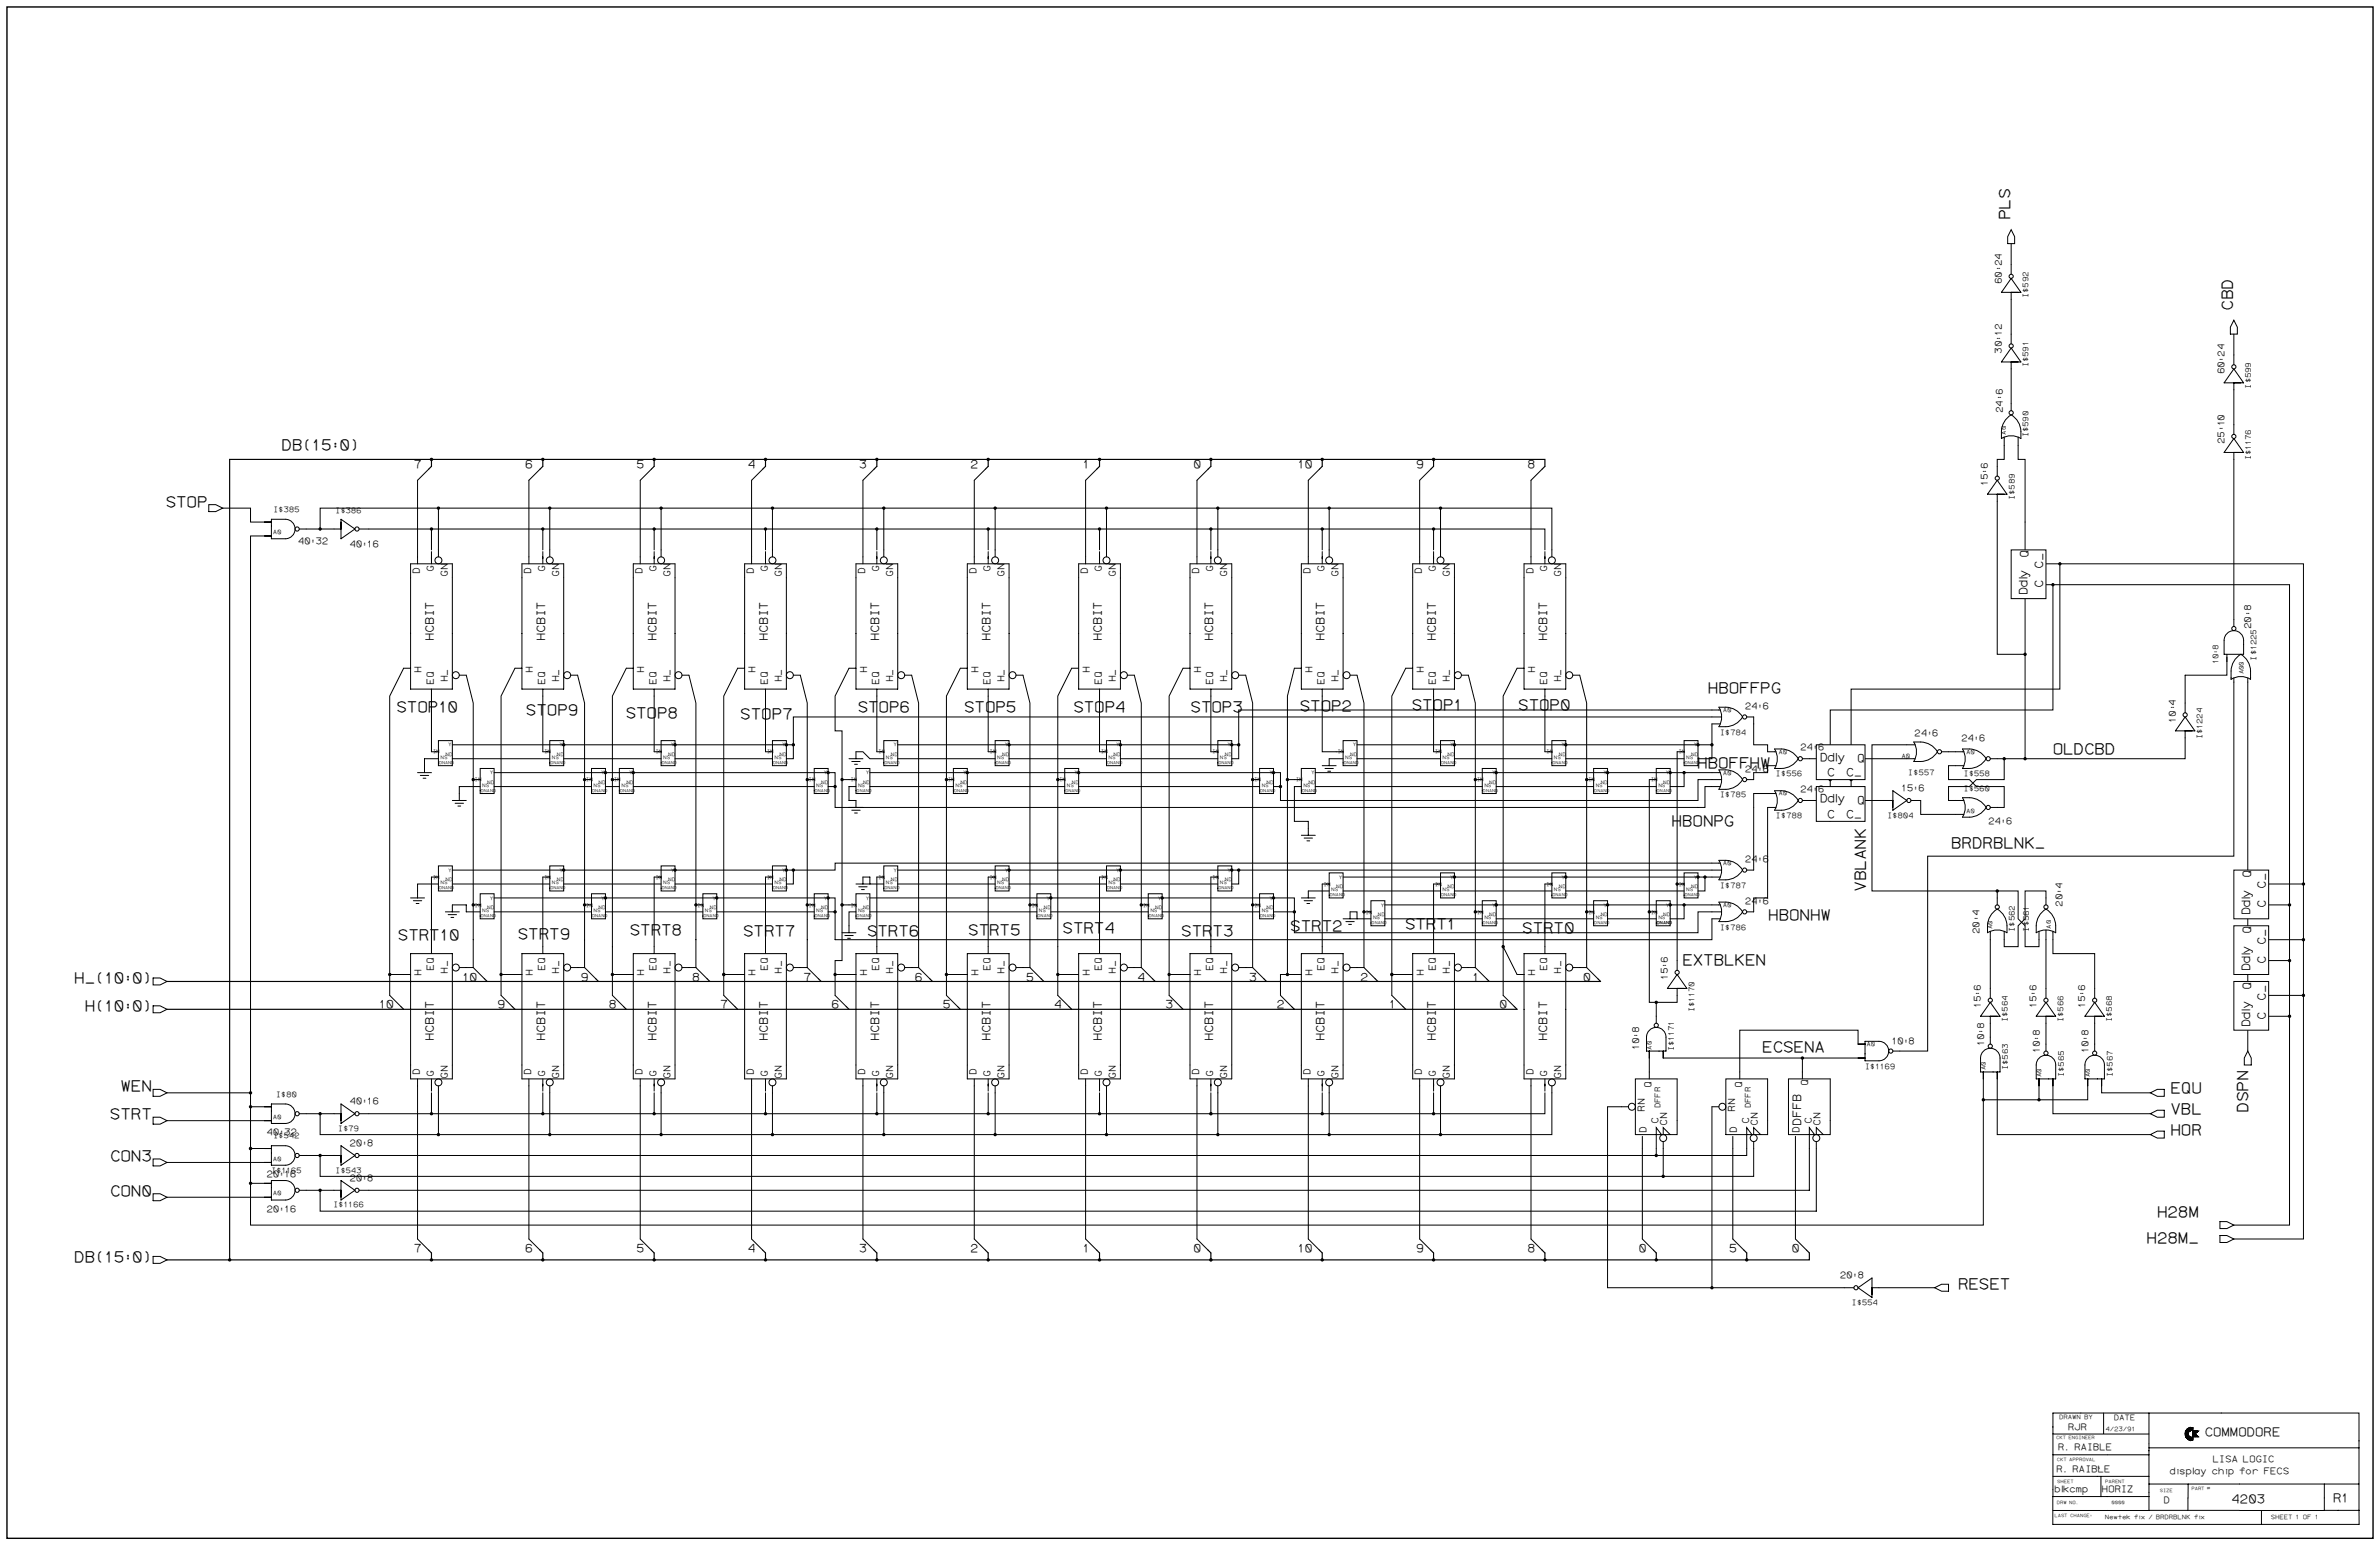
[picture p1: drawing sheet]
<svg xmlns="http://www.w3.org/2000/svg" width="1189mm" height="772mm" viewBox="0 0 1189 772" stroke-linecap="round" stroke-linejoin="round" font-family="sans-serif">
<defs><g id="words">
<g font-size="7.7">
<text x="1004" y="110" transform="rotate(-90 1004 110)">PLS</text>
<text x="1115" y="155" transform="rotate(-90 1115 155)">CBD</text>
<text x="140" y="225">DB(15:0)</text>
<text x="83" y="253">STOP</text>
<text x="853" y="346">HBOFFPG</text>
<text x="198" y="356">STOP10</text>
<text x="262" y="357">STOP9</text>
<text x="312" y="358">STOP8</text>
<text x="370" y="359">STOP7</text>
<text x="428" y="356">STOP6</text>
<text x="481" y="356">STOP5</text>
<text x="536" y="356">STOP4</text>
<text x="594" y="356">STOP3</text>
<text x="649" y="355">STOP2</text>
<text x="705" y="354">STOP1</text>
<text x="758" y="354">STOP0</text>
<text x="1025" y="377">OLDCBD</text>
<text x="847" y="383">HBOFFHW</text>
<text x="835" y="412">HBONPG</text>
<text x="974" y="424">BRDRBLNK_</text>
<text x="932" y="445" transform="rotate(-90 932 445)">VBLANK</text>
<text x="883" y="459">HBONHW</text>
<text x="314" y="467">STRT8</text>
<text x="371" y="467">STRT7</text>
<text x="433" y="467">STRT6</text>
<text x="483" y="467">STRT5</text>
<text x="530" y="466">STRT4</text>
<text x="590" y="467">STRT3</text>
<text x="644" y="465">STRT2</text>
<text x="701" y="464">STRT1</text>
<text x="760" y="466">STRT0</text>
<text x="199" y="469">STRT10</text>
<text x="258" y="469">STRT9</text>
<text x="840" y="482">EXTBLKEN</text>
<text x="37" y="491">H_(10:0)</text>
<text x="42" y="505">H(10:0)</text>
<text x="880" y="525">ECSENA</text>
<text x="60" y="545">WEN</text>
<text x="1084" y="546">EQU</text>
<text x="1084" y="556">VBL</text>
<text x="1122" y="556" transform="rotate(-90 1122 556)">DSPN</text>
<text x="55" y="559">STRT</text>
<text x="1084" y="567">HOR</text>
<text x="55" y="580">CON3</text>
<text x="55" y="597">CON0</text>
<text x="1077" y="608">H28M</text>
<text x="1072" y="621">H28M_</text>
<text x="37" y="630">DB(15:0)</text>
<text x="978" y="644">RESET</text>
</g>
<g font-size="6.2">
<text x="1101" y="717">COMMODORE</text>
<text x="1114" y="751">4203</text>
<text x="1165" y="750">R1</text>
</g>
<g font-size="5.8">
<text x="207" y="234">7</text>
<text x="262" y="234">6</text>
<text x="318" y="234">5</text>
<text x="373" y="234">4</text>
<text x="429" y="234">3</text>
<text x="485" y="234">2</text>
<text x="541" y="234">1</text>
<text x="596" y="234">0</text>
<text x="648" y="234">10</text>
<text x="707" y="234">9</text>
<text x="763" y="234">8</text>
<text x="1013" y="279" transform="rotate(-90 1013 279)">Q</text>
<text x="1020" y="284" transform="rotate(-90 1020 284)">C_</text>
<text x="1020" y="294" transform="rotate(-90 1020 294)">C</text>
<text x="1012" y="297" transform="rotate(-90 1012 297)">Ddly</text>
<text x="216" y="320" transform="rotate(-90 216 320)">HCBIT</text>
<text x="272" y="320" transform="rotate(-90 272 320)">HCBIT</text>
<text x="328" y="320" transform="rotate(-90 328 320)">HCBIT</text>
<text x="383" y="320" transform="rotate(-90 383 320)">HCBIT</text>
<text x="439" y="320" transform="rotate(-90 439 320)">HCBIT</text>
<text x="494" y="320" transform="rotate(-90 494 320)">HCBIT</text>
<text x="550" y="320" transform="rotate(-90 550 320)">HCBIT</text>
<text x="606" y="320" transform="rotate(-90 606 320)">HCBIT</text>
<text x="661" y="320" transform="rotate(-90 661 320)">HCBIT</text>
<text x="717" y="320" transform="rotate(-90 717 320)">HCBIT</text>
<text x="772" y="320" transform="rotate(-90 772 320)">HCBIT</text>
<text x="909" y="380">Ddly</text>
<text x="927" y="380">Q</text>
<text x="912" y="388">C</text>
<text x="922" y="388">C_</text>
<text x="909" y="401">Ddly</text>
<text x="927" y="401">Q</text>
<text x="912" y="409">C</text>
<text x="922" y="409">C_</text>
<text x="1124" y="439" transform="rotate(-90 1124 439)">Q</text>
<text x="1131" y="444" transform="rotate(-90 1131 444)">C_</text>
<text x="1131" y="454" transform="rotate(-90 1131 454)">C</text>
<text x="1123" y="457" transform="rotate(-90 1123 457)">Ddly</text>
<text x="1124" y="466" transform="rotate(-90 1124 466)">Q</text>
<text x="1131" y="472" transform="rotate(-90 1131 472)">C_</text>
<text x="1123" y="485" transform="rotate(-90 1123 485)">Ddly</text>
<text x="1131" y="481" transform="rotate(-90 1131 481)">C</text>
<text x="231" y="490">10</text>
<text x="290" y="490">9</text>
<text x="346" y="490">8</text>
<text x="401" y="490">7</text>
<text x="457" y="490">6</text>
<text x="512" y="490">5</text>
<text x="568" y="490">4</text>
<text x="624" y="490">3</text>
<text x="679" y="490">2</text>
<text x="735" y="490">1</text>
<text x="790" y="490">0</text>
<text x="1124" y="494" transform="rotate(-90 1124 494)">Q</text>
<text x="189" y="504">10</text>
<text x="248" y="504">9</text>
<text x="304" y="504">8</text>
<text x="359" y="504">7</text>
<text x="415" y="504">6</text>
<text x="471" y="504">5</text>
<text x="526" y="504">4</text>
<text x="582" y="504">3</text>
<text x="637" y="504">2</text>
<text x="694" y="504">1</text>
<text x="749" y="504">0</text>
<text x="1131" y="500" transform="rotate(-90 1131 500)">C_</text>
<text x="1131" y="509" transform="rotate(-90 1131 509)">C</text>
<text x="1123" y="513" transform="rotate(-90 1123 513)">Ddly</text>
<text x="216" y="520" transform="rotate(-90 216 520)">HCBIT</text>
<text x="272" y="520" transform="rotate(-90 272 520)">HCBIT</text>
<text x="328" y="520" transform="rotate(-90 328 520)">HCBIT</text>
<text x="383" y="520" transform="rotate(-90 383 520)">HCBIT</text>
<text x="439" y="520" transform="rotate(-90 439 520)">HCBIT</text>
<text x="494" y="520" transform="rotate(-90 494 520)">HCBIT</text>
<text x="550" y="520" transform="rotate(-90 550 520)">HCBIT</text>
<text x="606" y="520" transform="rotate(-90 606 520)">HCBIT</text>
<text x="661" y="520" transform="rotate(-90 661 520)">HCBIT</text>
<text x="717" y="520" transform="rotate(-90 717 520)">HCBIT</text>
<text x="772" y="520" transform="rotate(-90 772 520)">HCBIT</text>
<text x="899" y="562" transform="rotate(-90 899 562)">DFFB</text>
<text x="207" y="625">7</text>
<text x="262" y="625">6</text>
<text x="318" y="625">5</text>
<text x="373" y="625">4</text>
<text x="429" y="625">3</text>
<text x="485" y="625">2</text>
<text x="541" y="625">1</text>
<text x="596" y="625">0</text>
<text x="648" y="625">10</text>
<text x="707" y="625">9</text>
<text x="763" y="625">8</text>
<text x="818" y="625">0</text>
<text x="863" y="625">5</text>
<text x="895" y="625">0</text>
</g>
<g font-size="4.8">
<text x="210" y="286" transform="rotate(-90 210 286)">D</text>
<text x="216" y="286" transform="rotate(-90 216 286)">G</text>
<text x="265" y="286" transform="rotate(-90 265 286)">D</text>
<text x="272" y="286" transform="rotate(-90 272 286)">G</text>
<text x="321" y="286" transform="rotate(-90 321 286)">D</text>
<text x="328" y="286" transform="rotate(-90 328 286)">G</text>
<text x="376" y="286" transform="rotate(-90 376 286)">D</text>
<text x="383" y="286" transform="rotate(-90 383 286)">G</text>
<text x="432" y="286" transform="rotate(-90 432 286)">D</text>
<text x="439" y="286" transform="rotate(-90 439 286)">G</text>
<text x="488" y="286" transform="rotate(-90 488 286)">D</text>
<text x="494" y="286" transform="rotate(-90 494 286)">G</text>
<text x="543" y="286" transform="rotate(-90 543 286)">D</text>
<text x="550" y="286" transform="rotate(-90 550 286)">G</text>
<text x="599" y="286" transform="rotate(-90 599 286)">D</text>
<text x="606" y="286" transform="rotate(-90 606 286)">G</text>
<text x="654" y="286" transform="rotate(-90 654 286)">D</text>
<text x="661" y="286" transform="rotate(-90 661 286)">G</text>
<text x="710" y="286" transform="rotate(-90 710 286)">D</text>
<text x="717" y="286" transform="rotate(-90 717 286)">G</text>
<text x="766" y="286" transform="rotate(-90 766 286)">D</text>
<text x="772" y="286" transform="rotate(-90 772 286)">G</text>
<text x="223" y="288" transform="rotate(-90 223 288)">GN</text>
<text x="279" y="288" transform="rotate(-90 279 288)">GN</text>
<text x="335" y="288" transform="rotate(-90 335 288)">GN</text>
<text x="390" y="288" transform="rotate(-90 390 288)">GN</text>
<text x="446" y="288" transform="rotate(-90 446 288)">GN</text>
<text x="501" y="288" transform="rotate(-90 501 288)">GN</text>
<text x="557" y="288" transform="rotate(-90 557 288)">GN</text>
<text x="613" y="288" transform="rotate(-90 613 288)">GN</text>
<text x="668" y="288" transform="rotate(-90 668 288)">GN</text>
<text x="724" y="288" transform="rotate(-90 724 288)">GN</text>
<text x="779" y="288" transform="rotate(-90 779 288)">GN</text>
<text x="210" y="336" transform="rotate(-90 210 336)">H</text>
<text x="216" y="342" transform="rotate(-90 216 342)">EQ</text>
<text x="223" y="341" transform="rotate(-90 223 341)">H_</text>
<text x="266" y="336" transform="rotate(-90 266 336)">H</text>
<text x="272" y="342" transform="rotate(-90 272 342)">EQ</text>
<text x="279" y="341" transform="rotate(-90 279 341)">H_</text>
<text x="322" y="336" transform="rotate(-90 322 336)">H</text>
<text x="328" y="342" transform="rotate(-90 328 342)">EQ</text>
<text x="335" y="341" transform="rotate(-90 335 341)">H_</text>
<text x="377" y="336" transform="rotate(-90 377 336)">H</text>
<text x="383" y="342" transform="rotate(-90 383 342)">EQ</text>
<text x="390" y="341" transform="rotate(-90 390 341)">H_</text>
<text x="433" y="336" transform="rotate(-90 433 336)">H</text>
<text x="439" y="342" transform="rotate(-90 439 342)">EQ</text>
<text x="446" y="341" transform="rotate(-90 446 341)">H_</text>
<text x="488" y="336" transform="rotate(-90 488 336)">H</text>
<text x="494" y="342" transform="rotate(-90 494 342)">EQ</text>
<text x="501" y="341" transform="rotate(-90 501 341)">H_</text>
<text x="544" y="336" transform="rotate(-90 544 336)">H</text>
<text x="550" y="342" transform="rotate(-90 550 342)">EQ</text>
<text x="557" y="341" transform="rotate(-90 557 341)">H_</text>
<text x="600" y="336" transform="rotate(-90 600 336)">H</text>
<text x="606" y="342" transform="rotate(-90 606 342)">EQ</text>
<text x="613" y="341" transform="rotate(-90 613 341)">H_</text>
<text x="655" y="336" transform="rotate(-90 655 336)">H</text>
<text x="661" y="342" transform="rotate(-90 661 342)">EQ</text>
<text x="668" y="341" transform="rotate(-90 668 341)">H_</text>
<text x="711" y="336" transform="rotate(-90 711 336)">H</text>
<text x="717" y="342" transform="rotate(-90 717 342)">EQ</text>
<text x="724" y="341" transform="rotate(-90 724 341)">H_</text>
<text x="766" y="336" transform="rotate(-90 766 336)">H</text>
<text x="772" y="342" transform="rotate(-90 772 342)">EQ</text>
<text x="779" y="341" transform="rotate(-90 779 341)">H_</text>
<text x="216" y="485" transform="rotate(-90 216 485)">EQ</text>
<text x="272" y="485" transform="rotate(-90 272 485)">EQ</text>
<text x="328" y="485" transform="rotate(-90 328 485)">EQ</text>
<text x="383" y="485" transform="rotate(-90 383 485)">EQ</text>
<text x="439" y="485" transform="rotate(-90 439 485)">EQ</text>
<text x="494" y="485" transform="rotate(-90 494 485)">EQ</text>
<text x="550" y="485" transform="rotate(-90 550 485)">EQ</text>
<text x="606" y="485" transform="rotate(-90 606 485)">EQ</text>
<text x="661" y="485" transform="rotate(-90 661 485)">EQ</text>
<text x="717" y="485" transform="rotate(-90 717 485)">EQ</text>
<text x="772" y="485" transform="rotate(-90 772 485)">EQ</text>
<text x="210" y="488" transform="rotate(-90 210 488)">H</text>
<text x="223" y="486" transform="rotate(-90 223 486)">H_</text>
<text x="266" y="488" transform="rotate(-90 266 488)">H</text>
<text x="279" y="486" transform="rotate(-90 279 486)">H_</text>
<text x="322" y="488" transform="rotate(-90 322 488)">H</text>
<text x="335" y="486" transform="rotate(-90 335 486)">H_</text>
<text x="377" y="488" transform="rotate(-90 377 488)">H</text>
<text x="390" y="486" transform="rotate(-90 390 486)">H_</text>
<text x="433" y="488" transform="rotate(-90 433 488)">H</text>
<text x="446" y="486" transform="rotate(-90 446 486)">H_</text>
<text x="488" y="488" transform="rotate(-90 488 488)">H</text>
<text x="501" y="486" transform="rotate(-90 501 486)">H_</text>
<text x="544" y="488" transform="rotate(-90 544 488)">H</text>
<text x="557" y="486" transform="rotate(-90 557 486)">H_</text>
<text x="600" y="488" transform="rotate(-90 600 488)">H</text>
<text x="613" y="486" transform="rotate(-90 613 486)">H_</text>
<text x="655" y="488" transform="rotate(-90 655 488)">H</text>
<text x="668" y="486" transform="rotate(-90 668 486)">H_</text>
<text x="711" y="488" transform="rotate(-90 711 488)">H</text>
<text x="724" y="486" transform="rotate(-90 724 486)">H_</text>
<text x="766" y="488" transform="rotate(-90 766 488)">H</text>
<text x="779" y="486" transform="rotate(-90 779 486)">H_</text>
<text x="210" y="537" transform="rotate(-90 210 537)">D</text>
<text x="216" y="538" transform="rotate(-90 216 538)">G</text>
<text x="223" y="539" transform="rotate(-90 223 539)">GN</text>
<text x="265" y="537" transform="rotate(-90 265 537)">D</text>
<text x="272" y="538" transform="rotate(-90 272 538)">G</text>
<text x="279" y="539" transform="rotate(-90 279 539)">GN</text>
<text x="321" y="537" transform="rotate(-90 321 537)">D</text>
<text x="328" y="538" transform="rotate(-90 328 538)">G</text>
<text x="335" y="539" transform="rotate(-90 335 539)">GN</text>
<text x="376" y="537" transform="rotate(-90 376 537)">D</text>
<text x="383" y="538" transform="rotate(-90 383 538)">G</text>
<text x="390" y="539" transform="rotate(-90 390 539)">GN</text>
<text x="432" y="537" transform="rotate(-90 432 537)">D</text>
<text x="439" y="538" transform="rotate(-90 439 538)">G</text>
<text x="446" y="539" transform="rotate(-90 446 539)">GN</text>
<text x="488" y="537" transform="rotate(-90 488 537)">D</text>
<text x="494" y="538" transform="rotate(-90 494 538)">G</text>
<text x="501" y="539" transform="rotate(-90 501 539)">GN</text>
<text x="543" y="537" transform="rotate(-90 543 537)">D</text>
<text x="550" y="538" transform="rotate(-90 550 538)">G</text>
<text x="557" y="539" transform="rotate(-90 557 539)">GN</text>
<text x="599" y="537" transform="rotate(-90 599 537)">D</text>
<text x="606" y="538" transform="rotate(-90 606 538)">G</text>
<text x="613" y="539" transform="rotate(-90 613 539)">GN</text>
<text x="654" y="537" transform="rotate(-90 654 537)">D</text>
<text x="661" y="538" transform="rotate(-90 661 538)">G</text>
<text x="668" y="539" transform="rotate(-90 668 539)">GN</text>
<text x="710" y="537" transform="rotate(-90 710 537)">D</text>
<text x="717" y="538" transform="rotate(-90 717 538)">G</text>
<text x="724" y="539" transform="rotate(-90 724 539)">GN</text>
<text x="766" y="537" transform="rotate(-90 766 537)">D</text>
<text x="772" y="538" transform="rotate(-90 772 538)">G</text>
<text x="779" y="539" transform="rotate(-90 779 539)">GN</text>
<text x="825" y="543" transform="rotate(-90 825 543)">Q</text>
<text x="870" y="543" transform="rotate(-90 870 543)">Q</text>
<text x="903" y="542" transform="rotate(-90 903 542)">Q</text>
<text x="821" y="555" transform="rotate(-90 821 555)">RN</text>
<text x="866" y="555" transform="rotate(-90 866 555)">RN</text>
<text x="828" y="561" transform="rotate(-90 828 561)">C</text>
<text x="832" y="562" transform="rotate(-90 832 562)">CN</text>
<text x="873" y="561" transform="rotate(-90 873 561)">C</text>
<text x="878" y="562" transform="rotate(-90 878 562)">CN</text>
<text x="905" y="561" transform="rotate(-90 905 561)">C</text>
<text x="909" y="562" transform="rotate(-90 909 562)">CN</text>
<text x="822" y="566" transform="rotate(-90 822 566)">D</text>
<text x="867" y="566" transform="rotate(-90 867 566)">D</text>
<text x="898" y="566" transform="rotate(-90 898 566)">D</text>
</g>
<g font-size="4.6">
<text x="999" y="142" transform="rotate(-90 999 142)">60:24</text>
<text x="999" y="177" transform="rotate(-90 999 177)">30:12</text>
<text x="1111" y="187" transform="rotate(-90 1111 187)">60:24</text>
<text x="1000" y="206" transform="rotate(-90 1000 206)">24:6</text>
<text x="1111" y="222" transform="rotate(-90 1111 222)">25:10</text>
<text x="993" y="243" transform="rotate(-90 993 243)">15:6</text>
<text x="149" y="272">40:32</text>
<text x="174" y="273">40:16</text>
<text x="1124" y="314" transform="rotate(-90 1124 314)">20:8</text>
<text x="871" y="354">24:6</text>
<text x="1086" y="361" transform="rotate(-90 1086 361)">10:4</text>
<text x="956" y="367">24:6</text>
<text x="979" y="370">24:6</text>
<text x="899" y="375">24:6</text>
<text x="871" y="385">24:6</text>
<text x="899" y="395">24:6</text>
<text x="949" y="395">15:6</text>
<text x="993" y="412">24:6</text>
<text x="871" y="431">24:6</text>
<text x="871" y="451">24:6</text>
<text x="1030" y="453" transform="rotate(-90 1030 453)">20:4</text>
<text x="988" y="466" transform="rotate(-90 988 466)">20:4</text>
<text x="833" y="489" transform="rotate(-90 833 489)">15:6</text>
<text x="989" y="503" transform="rotate(-90 989 503)">15:6</text>
<text x="1017" y="503" transform="rotate(-90 1017 503)">15:6</text>
<text x="1041" y="503" transform="rotate(-90 1041 503)">15:6</text>
<text x="944" y="522">10:8</text>
<text x="818" y="524" transform="rotate(-90 818 524)">10:8</text>
<text x="991" y="522" transform="rotate(-90 991 522)">10:8</text>
<text x="1018" y="526" transform="rotate(-90 1018 526)">10:8</text>
<text x="1043" y="526" transform="rotate(-90 1043 526)">10:8</text>
<text x="174" y="551">40:16</text>
<text x="133" y="567">40:32</text>
<text x="174" y="572">20:8</text>
<text x="133" y="588">20:16</text>
<text x="174" y="590">20:8</text>
<text x="133" y="605">20:16</text>
<text x="919" y="638">20:8</text>
<text x="1033" y="714">RJR</text>
<text x="1028" y="724">R. RAIBLE</text>
<text x="1105" y="730">LISA LOGIC</text>
<text x="1027" y="735">R. RAIBLE</text>
<text x="1083" y="736">display chip for FECS</text>
<text x="1026" y="745">blkcmp</text>
<text x="1049" y="745">HORIZ</text>
<text x="1080" y="751">D</text>
</g>
<g font-size="3.9">
<text x="1013" y="149" transform="rotate(-90 1013 149)">I$592</text>
<text x="1013" y="183" transform="rotate(-90 1013 183)">I$591</text>
<text x="1124" y="194" transform="rotate(-90 1124 194)">I$599</text>
<text x="1013" y="218" transform="rotate(-90 1013 218)">I$590</text>
<text x="1124" y="230" transform="rotate(-90 1124 230)">I$1176</text>
<text x="1006" y="250" transform="rotate(-90 1006 250)">I$589</text>
<text x="136" y="256">I$385</text>
<text x="167" y="256">I$386</text>
<text x="1127" y="330" transform="rotate(-90 1127 330)">I$1225</text>
<text x="1108" y="331" transform="rotate(-90 1108 331)">10:8</text>
<text x="859" y="367">I$784</text>
<text x="1100" y="369" transform="rotate(-90 1100 369)">I$1224</text>
<text x="887" y="387">I$556</text>
<text x="953" y="387">I$557</text>
<text x="981" y="387">I$558</text>
<text x="981" y="395">I$560</text>
<text x="859" y="398">I$785</text>
<text x="887" y="408">I$788</text>
<text x="942" y="408">I$804</text>
<text x="859" y="443">I$787</text>
<text x="859" y="464">I$786</text>
<text x="1006" y="465" transform="rotate(-90 1006 465)">I$562</text>
<text x="1013" y="465" transform="rotate(-90 1013 465)">I$561</text>
<text x="846" y="505" transform="rotate(-90 846 505)">I$1170</text>
<text x="1002" y="510" transform="rotate(-90 1002 510)">I$564</text>
<text x="1030" y="510" transform="rotate(-90 1030 510)">I$566</text>
<text x="1055" y="510" transform="rotate(-90 1055 510)">I$568</text>
<text x="836" y="525" transform="rotate(-90 836 525)">I$1171</text>
<text x="931" y="534">I$1169</text>
<text x="1003" y="534" transform="rotate(-90 1003 534)">I$563</text>
<text x="1031" y="538" transform="rotate(-90 1031 538)">I$565</text>
<text x="1055" y="538" transform="rotate(-90 1055 538)">I$567</text>
<text x="138" y="548">I$80</text>
<text x="829" y="554" transform="rotate(-90 829 554)">DFFR</text>
<text x="874" y="554" transform="rotate(-90 874 554)">DFFR</text>
<text x="136" y="568">I$542</text>
<text x="169" y="565">I$79</text>
<text x="135" y="586">I$1165</text>
<text x="167" y="586">I$543</text>
<text x="166" y="603">I$1166</text>
<text x="925" y="652">I$554</text>
<text x="1056" y="709">DATE</text>
</g>
<g font-size="3.1">
<text x="1002" y="217" transform="rotate(-90 1002 217)">A0</text>
<text x="136" y="267">A0</text>
<text x="1120" y="337" transform="rotate(-90 1120 337)">A00</text>
<text x="860" y="356">A0</text>
<text x="888" y="376">A0</text>
<text x="982" y="376">A0</text>
<text x="950" y="379">A0</text>
<text x="860" y="387">A0</text>
<text x="888" y="397">A0</text>
<text x="982" y="406">A0</text>
<text x="860" y="432">A0</text>
<text x="860" y="453">A0</text>
<text x="995" y="464" transform="rotate(-90 995 464)">A0</text>
<text x="1024" y="464" transform="rotate(-90 1024 464)">A0</text>
<text x="825" y="524" transform="rotate(-90 825 524)">A0</text>
<text x="932" y="523">A0</text>
<text x="992" y="535" transform="rotate(-90 992 535)">A0</text>
<text x="1019" y="538" transform="rotate(-90 1019 538)">A0</text>
<text x="1044" y="538" transform="rotate(-90 1044 538)">A0</text>
<text x="136" y="559">A0</text>
<text x="136" y="580">A0</text>
<text x="136" y="597">A0</text>
<text x="1028" y="708">DRAWN BY</text>
<text x="1051" y="715">4/23/91</text>
<text x="1051" y="758">Newtek fix / BRDRBLNK fix</text>
<text x="1134" y="759">SHEET 1 OF 1</text>
</g>
<g font-size="2.5">
<text x="216" y="376">IN</text>
<text x="222" y="378">ND</text>
<text x="224" y="373">Y</text>
<text x="272" y="376">IN</text>
<text x="278" y="378">ND</text>
<text x="279" y="373">Y</text>
<text x="327" y="376">IN</text>
<text x="334" y="378">ND</text>
<text x="335" y="373">Y</text>
<text x="383" y="376">IN</text>
<text x="389" y="378">ND</text>
<text x="391" y="373">Y</text>
<text x="439" y="376">IN</text>
<text x="445" y="378">ND</text>
<text x="446" y="373">Y</text>
<text x="494" y="376">IN</text>
<text x="500" y="378">ND</text>
<text x="502" y="373">Y</text>
<text x="550" y="376">IN</text>
<text x="556" y="378">ND</text>
<text x="557" y="373">Y</text>
<text x="605" y="376">IN</text>
<text x="612" y="378">ND</text>
<text x="613" y="373">Y</text>
<text x="668" y="376">IN</text>
<text x="674" y="378">ND</text>
<text x="676" y="373">Y</text>
<text x="717" y="376">IN</text>
<text x="723" y="378">ND</text>
<text x="724" y="373">Y</text>
<text x="772" y="376">IN</text>
<text x="778" y="378">ND</text>
<text x="780" y="373">Y</text>
<text x="838" y="376">IN</text>
<text x="845" y="378">ND</text>
<text x="846" y="373">Y</text>
<text x="220" y="379">NS</text>
<text x="276" y="379">NS</text>
<text x="331" y="379">NS</text>
<text x="387" y="379">NS</text>
<text x="442" y="379">NS</text>
<text x="498" y="379">NS</text>
<text x="554" y="379">NS</text>
<text x="609" y="379">NS</text>
<text x="672" y="379">NS</text>
<text x="720" y="379">NS</text>
<text x="776" y="379">NS</text>
<text x="842" y="379">NS</text>
<text x="245" y="387">Y</text>
<text x="300" y="387">Y</text>
<text x="314" y="387">Y</text>
<text x="411" y="387">Y</text>
<text x="432" y="387">Y</text>
<text x="481" y="387">Y</text>
<text x="537" y="387">Y</text>
<text x="634" y="387">Y</text>
<text x="655" y="387">Y</text>
<text x="745" y="387">Y</text>
<text x="801" y="387">Y</text>
<text x="832" y="387">Y</text>
<text x="237" y="390">IN</text>
<text x="241" y="393">NS</text>
<text x="243" y="392">ND</text>
<text x="293" y="390">IN</text>
<text x="296" y="393">NS</text>
<text x="299" y="392">ND</text>
<text x="307" y="390">IN</text>
<text x="310" y="393">NS</text>
<text x="313" y="392">ND</text>
<text x="404" y="390">IN</text>
<text x="408" y="393">NS</text>
<text x="410" y="392">ND</text>
<text x="425" y="390">IN</text>
<text x="428" y="393">NS</text>
<text x="431" y="392">ND</text>
<text x="473" y="390">IN</text>
<text x="477" y="393">NS</text>
<text x="480" y="392">ND</text>
<text x="529" y="390">IN</text>
<text x="533" y="393">NS</text>
<text x="535" y="392">ND</text>
<text x="626" y="390">IN</text>
<text x="630" y="393">NS</text>
<text x="633" y="392">ND</text>
<text x="647" y="390">IN</text>
<text x="651" y="393">NS</text>
<text x="653" y="392">ND</text>
<text x="737" y="390">IN</text>
<text x="741" y="393">NS</text>
<text x="744" y="392">ND</text>
<text x="793" y="390">IN</text>
<text x="797" y="393">NS</text>
<text x="799" y="392">ND</text>
<text x="824" y="390">IN</text>
<text x="828" y="393">NS</text>
<text x="831" y="392">ND</text>
<text x="224" y="435">Y</text>
<text x="279" y="435">Y</text>
<text x="335" y="435">Y</text>
<text x="391" y="435">Y</text>
<text x="446" y="435">Y</text>
<text x="502" y="435">Y</text>
<text x="557" y="435">Y</text>
<text x="613" y="435">Y</text>
<text x="216" y="439">IN</text>
<text x="220" y="442">NS</text>
<text x="222" y="440">ND</text>
<text x="272" y="439">IN</text>
<text x="276" y="442">NS</text>
<text x="278" y="440">ND</text>
<text x="327" y="439">IN</text>
<text x="331" y="442">NS</text>
<text x="334" y="440">ND</text>
<text x="383" y="439">IN</text>
<text x="387" y="442">NS</text>
<text x="389" y="440">ND</text>
<text x="439" y="439">IN</text>
<text x="442" y="442">NS</text>
<text x="445" y="440">ND</text>
<text x="494" y="439">IN</text>
<text x="498" y="442">NS</text>
<text x="500" y="440">ND</text>
<text x="550" y="439">IN</text>
<text x="554" y="442">NS</text>
<text x="556" y="440">ND</text>
<text x="605" y="439">IN</text>
<text x="609" y="442">NS</text>
<text x="612" y="440">ND</text>
<text x="661" y="442">IN</text>
<text x="667" y="444">ND</text>
<text x="669" y="439">Y</text>
<text x="717" y="442">IN</text>
<text x="723" y="444">ND</text>
<text x="724" y="439">Y</text>
<text x="772" y="442">IN</text>
<text x="778" y="444">ND</text>
<text x="780" y="439">Y</text>
<text x="838" y="442">IN</text>
<text x="845" y="444">ND</text>
<text x="846" y="439">Y</text>
<text x="245" y="449">Y</text>
<text x="300" y="449">Y</text>
<text x="356" y="449">Y</text>
<text x="411" y="449">Y</text>
<text x="432" y="449">Y</text>
<text x="523" y="449">Y</text>
<text x="578" y="449">Y</text>
<text x="634" y="449">Y</text>
<text x="665" y="445">NS</text>
<text x="720" y="445">NS</text>
<text x="776" y="445">NS</text>
<text x="842" y="445">NS</text>
<text x="237" y="453">IN</text>
<text x="241" y="455">NS</text>
<text x="243" y="454">ND</text>
<text x="293" y="453">IN</text>
<text x="296" y="455">NS</text>
<text x="299" y="454">ND</text>
<text x="348" y="453">IN</text>
<text x="352" y="455">NS</text>
<text x="355" y="454">ND</text>
<text x="404" y="453">IN</text>
<text x="408" y="455">NS</text>
<text x="410" y="454">ND</text>
<text x="425" y="453">IN</text>
<text x="428" y="455">NS</text>
<text x="431" y="454">ND</text>
<text x="515" y="453">IN</text>
<text x="519" y="455">NS</text>
<text x="521" y="454">ND</text>
<text x="571" y="453">IN</text>
<text x="574" y="455">NS</text>
<text x="577" y="454">ND</text>
<text x="626" y="453">IN</text>
<text x="630" y="455">NS</text>
<text x="633" y="454">ND</text>
<text x="689" y="453">Y</text>
<text x="745" y="453">Y</text>
<text x="801" y="453">Y</text>
<text x="832" y="453">Y</text>
<text x="682" y="456">IN</text>
<text x="686" y="459">NS</text>
<text x="688" y="458">ND</text>
<text x="737" y="456">IN</text>
<text x="741" y="459">NS</text>
<text x="744" y="458">ND</text>
<text x="793" y="456">IN</text>
<text x="797" y="459">NS</text>
<text x="799" y="458">ND</text>
<text x="824" y="456">IN</text>
<text x="828" y="459">NS</text>
<text x="831" y="458">ND</text>
</g>
<g font-size="2.3">
<text x="1027" y="719">CKT ENGINEER</text>
<text x="1027" y="730">CKT APPROVAL</text>
<text x="1027" y="741">SHEET</text>
<text x="1051" y="741">PARENT</text>
<text x="1079" y="745">SIZE</text>
<text x="1094" y="744">PART #</text>
<text x="1027" y="751">DRW NO.</text>
<text x="1054" y="751">0000</text>
<text x="1026" y="757">LAST CHANGE:</text>
</g>
<g font-size="2.1">
<text x="219" y="381">DNAND</text>
<text x="275" y="381">DNAND</text>
<text x="330" y="381">DNAND</text>
<text x="386" y="381">DNAND</text>
<text x="442" y="381">DNAND</text>
<text x="497" y="381">DNAND</text>
<text x="553" y="381">DNAND</text>
<text x="609" y="381">DNAND</text>
<text x="671" y="381">DNAND</text>
<text x="720" y="381">DNAND</text>
<text x="775" y="381">DNAND</text>
<text x="841" y="381">DNAND</text>
<text x="240" y="395">DNAND</text>
<text x="296" y="395">DNAND</text>
<text x="310" y="395">DNAND</text>
<text x="407" y="395">DNAND</text>
<text x="428" y="395">DNAND</text>
<text x="476" y="395">DNAND</text>
<text x="532" y="395">DNAND</text>
<text x="629" y="395">DNAND</text>
<text x="650" y="395">DNAND</text>
<text x="741" y="395">DNAND</text>
<text x="796" y="395">DNAND</text>
<text x="827" y="395">DNAND</text>
<text x="219" y="444">DNAND</text>
<text x="275" y="444">DNAND</text>
<text x="330" y="444">DNAND</text>
<text x="386" y="444">DNAND</text>
<text x="442" y="444">DNAND</text>
<text x="497" y="444">DNAND</text>
<text x="553" y="444">DNAND</text>
<text x="609" y="444">DNAND</text>
<text x="664" y="447">DNAND</text>
<text x="720" y="447">DNAND</text>
<text x="775" y="447">DNAND</text>
<text x="841" y="447">DNAND</text>
<text x="240" y="458">DNAND</text>
<text x="296" y="458">DNAND</text>
<text x="351" y="458">DNAND</text>
<text x="407" y="458">DNAND</text>
<text x="428" y="458">DNAND</text>
<text x="518" y="458">DNAND</text>
<text x="574" y="458">DNAND</text>
<text x="629" y="458">DNAND</text>
<text x="685" y="461">DNAND</text>
<text x="741" y="461">DNAND</text>
<text x="796" y="461">DNAND</text>
<text x="827" y="461">DNAND</text>
</g>
<text font-size="1.7" x="1048" y="734">N</text>
</g></defs>
<path d="M3 3h1182v765h-1182z" fill="#fff" stroke="#fff" stroke-width=".5"/>
<path d="M3 3h1182v765h-1182z" fill="none" stroke="#000" stroke-width=".7"/>
<g fill="none" stroke="#000" stroke-width=".5">
<path d="M1004 122v10M1004 149v18M1116 167v10M1004 184v18M1116 195v17M214 234l-5 6v42M270 234l-6 6v42M325 234l-5 6v42M381 234l-6 6v42M431 240v42M487 240v42M542 240v42"/>
<path d="M598 240v42M653 240v38M709 240v38M765 240v38M1001 222v7h-4v4M1008 222v7h3v46M1116 229v80M104 252h4l3 2-3 1h-4zM111 254h14v7h11M136 259h6a5 5 0 0 1 5 5 5 5 0 0 1-5 5h-6zM170 259l7 5-7 5zM219 254v24"/>
<path d="M275 254v24M330 254v24M386 254v24M441 254v24M497 254v24M553 254v24M608 254v24M664 254v21M719 254v21M997 250v77h14M136 268h-11v323M149 264h11"/>
<path d="M170 264h-10v-10h615v21M179 264h481M215 264v11M215 275v7M271 264v11M271 275v7M327 264v11M327 275v7M382 264v11M382 275v7M438 264v11M438 275v7"/>
<path d="M493 264v11M493 275v7M549 264v11M549 275v7M605 264v11M605 275v7M660 264h111v11M660 264v11M716 264v11M205 282h21v62h-21zM261 282h20v62h-20zM316 282h21v62h-21z"/>
<path d="M372 282h21v62h-21zM427 282h21v62h-21zM483 282h21v62h-21zM539 282h21v62h-21zM594 282h21v62h-21zM1011 299v80M1022 282h128v337h-34M1022 292h121v320h-27M1025 292v63h-111v55M1029 282v62h-105v66M205 334h-3l-7 14v149l5 6M229 337h4l3 14v132"/>
<path d="M261 334h-4l-7 14v149l6 6M285 337h3l4 14v132M316 334h-3l-7 14v149l5 6M341 337h3l4 14v132M372 334h-4l-7 14v149l6 6M396 337h4l3 14v132M427 334h-3l-7 14v17h3v115h-3v7M452 337h3l4 14v132M483 334h-3l-7 14v149l5 6M507 337h4l3 14v132M539 334h-4l-7 14v149l6 6M563 337h3l4 14v132"/>
<path d="M594 334h-3l-7 14v149l5 6M619 337h3l4 14v38M646 334l-3 14v41M678 337l3 14v132h-7M702 334l-7 14v149l6 6M733 337l4 14v132M758 334l-7 14v149l5 6M789 337l3 14v132M1112 330v7h-21v14M215 344v31h4M271 344v31h4M327 344v31h3"/>
<path d="M382 344v31h4M438 344v31h3M493 344v31h4M549 344v31h4M605 344v31h3M660 348v27h11M716 348v27h3M771 348v27h4M855 358h-459v14M855 355h-236v17M876 358v14h7v3M1116 341v87h-153v97h-14"/>
<path d="M1122 341v93M219 370h7v12h-7zM219 379h-7v7M226 372h170v7h-3M226 379h49M275 370h6v12h-6zM281 379h49M330 370h7v12h-7zM337 379h49M386 370h7v12h-7zM424 379h7M427 379v-4h4l3 4h7"/>
<path d="M441 370h7v12h-7zM448 372h171v7h-4M448 379h49M497 370h7v12h-7zM504 379h49M553 370h7v12h-7zM560 379h48M608 370h7v12h-7zM671 370h7v12h-7zM671 379h-7v3M678 379h41M719 370h7v12h-7z"/>
<path d="M726 379h49M775 370h7v12h-7zM782 379h59M841 370h7v12h-7zM841 375h-3v105M855 362v10h-177M855 372v7h-7M904 379h3M931 379h21M952 372h-17v73h62M973 375h4M1001 379v10h-14l-4 4h-10v7h4"/>
<path d="M1091 368v11h-94M209 386h6M210 387h4M211 389h2M226 400h7M236 389h4M240 393h-11v7M240 384h7v12h-7zM247 386h170v7h-3M247 393h48M292 389h3M295 384h7v12h-7z"/>
<path d="M302 393h7M306 389h3M309 384h7v12h-7zM316 393h91M403 389h4M407 384h7v12h-7zM417 393v10h434v-10h4M420 389h7M425 380h5M427 382h1M427 384h7v12h-7zM427 393h-3v7h3v3"/>
<path d="M434 386h205v14h209v-11h7M434 393h42M473 389h3M476 384h7v12h-7zM483 393h49M528 389h4M532 384h7v12h-7zM539 393h90M626 389v94h-7M626 389h3M629 384h7v12h-7zM636 393h3"/>
<path d="M650 389h-7v98h-4v10l6 6M650 393h-4v17h7v7M650 384h7v12h-7zM657 386h184v7h-7M657 393h83M660 382h7M662 384h4M663 385h1M737 389h3M740 384h7v12h-7zM747 393h49M792 389h4"/>
<path d="M796 384h7v12h-7zM803 393h24M827 389h-3v112h14v-4M827 384h7v12h-7zM841 386h14M883 382v4h-7v3M883 396h-7v38M904 400h3M931 400h11M959 400v7h18M977 382h-4v7h10l4 4h14v10h-4M227 401h4"/>
<path d="M229 403h1M424 403h7M425 405h5M427 406h1M650 417h7M651 419h4M653 420h1M883 403v45h-7v7M219 432h7v13h-7zM219 438h-4v38M226 434h170M275 432h6v13h-6z"/>
<path d="M275 438h-4v38M330 432h7v13h-7zM330 438h-3v38M386 432h7v13h-7zM386 438h-4v38M441 432h7v13h-7zM441 438h-3v38M448 434h171v7h-4M497 432h7v13h-7zM497 438h-4v38M553 432h7v13h-7zM553 438h-4v38"/>
<path d="M608 432h7v13h-7zM608 438h-3v38M619 434h236M664 436h7v12h-7zM671 438h180v7h-3M719 436h7v12h-7zM775 436h7v12h-7zM841 436h7v12h-7zM851 438h4M855 431h-438v3h-21v7h-3M205 448h7M206 450h5"/>
<path d="M208 451h1M219 441h-10v7M222 455h7M224 457h4M225 458h2M226 455v-3h7v3h7M226 441h49M236 452h4M240 446h7v13h-7zM247 448h170v21h438v-10M247 455h48M281 441h49"/>
<path d="M292 452h3M295 446h7v13h-7zM302 455h49M337 441h49M348 452h3M351 446h7v13h-7zM358 455h49M403 452h4M407 446h7v13h-7zM414 455h3M420 452h7M427 455h-3v11"/>
<path d="M427 446h7v13h-7zM427 441h14M429 443h4M430 444h2M431 441v-3h3v3M434 448h212v18h202v-11h7M434 455h84M448 441h49M504 441h49M514 452h4M518 446h7v13h-7zM525 455h48"/>
<path d="M560 441h48M570 452h3M573 446h7v13h-7zM580 455h49M626 452h3M629 446h7v13h-7zM636 455h10M650 448h7M651 450h4M653 451h1M664 441h-4v35M664 445h-11v3"/>
<path d="M671 459h14M671 445h48M674 459v-4h4v4M681 455h4M685 450h7v12h-7zM692 452h149v7h-7M692 459h48M719 441h-3v35M726 445h49M737 455h3M740 450h7v12h-7zM747 459h49"/>
<path d="M775 441h-4v35M782 445h59M792 455h4M796 450h7v12h-7zM803 459h24M824 455h3M827 450h7v12h-7zM838 441h3M841 452h14M997 445h11v14l3 3v11h7v-4M997 445v3M1022 448v-3h-11v14l-3 3v11h-7v-4"/>
<path d="M1122 459v3M1133 452h10M1133 441h17M205 476h21v63h-21zM261 476h20v63h-20zM316 476h21v63h-21zM372 476h21v63h-21zM420 466h7M422 467h4M423 469h2M427 476h21v63h-21zM483 476h21v63h-21z"/>
<path d="M539 476h21v63h-21zM594 476h21v63h-21zM650 476h21v63h-21zM672 460h4M673 462h2M705 476h21v63h-21zM751 473l7 14h3M761 476h21v63h-21zM994 469v25M1022 469v25M1025 469v7h21v18M1133 469h17"/>
<path d="M1133 480h10M76 488h4l3 2-3 2h-4zM195 487h10M229 483h7M236 483l6 6M250 487h11M285 483h7M292 483l5 6M306 487h10M341 483h7M348 483l5 6M361 487h11"/>
<path d="M396 483h7M403 483l6 6M417 487h10M417 487v10l6 6M452 483h7M459 483l5 6M473 487h10M507 483h7M514 483l6 6M528 487h11M563 483h7M570 483l5 6"/>
<path d="M584 487h10M626 483l5 6M643 487h7M681 483l6 6M695 487h10M730 483h7M737 483l5 6M785 483h7M792 483l6 6M1122 487v3M1133 497h17M76 502h4l3 2-3 2h-4z"/>
<path d="M824 514a5 5 0 0 1 5 0 5 5 0 0 1 3 4v7h-10v-8zM827 501v10M994 511v7M1022 511v10M1046 511v10M1122 514v11M1133 507h10M209 539v80l5 5M215 539v6M264 539v80l6 5M271 539v6M320 539v80l5 5"/>
<path d="M327 539v6M375 539v80l6 5M382 539v6M431 539v80l5 5M438 539v6M487 539v80l5 5M493 539v6M542 539v80l6 5M549 539v6M598 539v80l5 5M605 539v6M653 539v80l6 5"/>
<path d="M660 539v6M709 539v80l5 5M716 539v6M765 539v80l5 5M771 539v6M817 539h21v28h-21zM824 525v14M831 525v3h97M900 528v7M928 521v-7h-59v21M990 539v73h-865v-21h7M997 539v28h77"/>
<path d="M76 558h4l3 2-3 1h-4zM76 544h4l3 2-3 1h-4zM83 560h53M83 546h42M125 553h11M136 551h6a5 5 0 0 1 5 5 5 5 0 0 1-5 5h-6zM149 556h11M170 556h-10v11h59M170 551l7 5-7 5zM179 556h36M215 546v10M219 542v25h556v-25"/>
<path d="M271 546v10M275 542v25M327 546v10M330 542v25M382 546v10M386 542v25M438 546v10M441 542v25M493 546v10M497 542v25M549 546v10M553 542v25"/>
<path d="M605 546v10M608 542v25M660 546v10M664 542v25M716 546v10M719 542v25M771 546v10h-556M813 553h-10v90h52M855 553v90h66M1018 542v7M1025 542v14h49M1043 542v7h-53"/>
<path d="M1050 542v4h24M76 579h4l3 1-3 2h-4zM125 574h7M153 577h14M820 567v52l6 5M830 567l-3-4v14M831 567v-4l3 4M831 570v17M865 574v45M872 574v3h-688M876 574v13h-716v-10M897 574v45"/>
<path d="M904 574v20h-720M907 574v31h-747v-11h-7M83 580h49M83 598h49M160 594h7M76 627h4l3 2-3 2h-4zM938 643h28M1025 706h153v55h-153zM1025 716h48M1050 706v10M1073 706v48M1091 716h2v3v-2v2v-2l2 1v1h-1h-1v-1l1 1"/>
<path d="M1091 715l1 2v-2v3v-4v4M1091 717l1-2v3v-3v3v-4v4M1092 718v-4v4M1092 716v-2v4M1092 714v4M1092 714h1l-1 4 1-4-1 5 1-3v3v-2v2v-2v2v-2v2v-2v2l1-1v1v-1v1v-1v1v-1v1v-1l1 1v-1v1v-1v1v-1v1v-1l-1 1v-1v1v-1v1v-1M1093 713l-1 6v-5v5v-1v-4v4M1093 717v2v-2v2v-1l1 1v-1v1v-1v1v-1v1v-1v1l1-1v1M1093 713l-2 2 1 1v-1v2l1 2-1-2M1093 713v2M1093 715v-2v3M1093 715v-2v2"/>
<path d="M1094 715l-1-2v2M1094 714h.1M1094 718h1M1095 713v1v-1v1v-1v1v-1v1h-1v-1v1l1-1v1l-1-1v1v-1v1v-1v1v-1v1v-1l-1 2M1095 713v1M1095 713v1v-1l-1 1v-1v1v-1v1v-1v2l-1-2v2v-2v2l2-1M1095 715h3l-2 1h-1zM1095 716h1l2 1h-3zM1095 713a3 3 0 0 0-4 3 3 3 0 0 0 4 3M1095 714a1.7 1.7 0 0 0-2 2 1.7 1.7 0 0 0 2 2v1M1095 713h-2v2v-2v3v-2v5M1095 715h2"/>
<path d="M1095 717h3M1095 715v1M1096 715v1M1096 716v1v-1v1v-1l-1 1v-1v1M1096 715v1l2-1h-2M1096 716v1v-1v1h1M1096 716l-1 1h2h-2h2h-2h3h-1M1096 715v1h-1h2v-1M1097 715h-2M1097 715h.1M1098 715h.1M1025 726h48"/>
<path d="M1025 737h48M1049 737v10M1073 723h105M1025 747h48M1073 741h105M1093 741v13M1129 754v7M1161 741v13M1178 754h-153"/>
<circle cx="148" cy="264" r="1"/>
<circle cx="178" cy="264" r="1"/>
<circle cx="219" cy="280" r="1.7"/>
<circle cx="275" cy="280" r="1.7"/>
<circle cx="330" cy="280" r="1.7"/>
<circle cx="386" cy="280" r="1.7"/>
<circle cx="441" cy="280" r="1.7"/>
<circle cx="497" cy="280" r="1.7"/>
<circle cx="553" cy="280" r="1.7"/>
<circle cx="608" cy="280" r="1.7"/>
<circle cx="228" cy="337" r="1.7"/>
<circle cx="283" cy="337" r="1.7"/>
<circle cx="339" cy="337" r="1.7"/>
<circle cx="394" cy="337" r="1.7"/>
<circle cx="450" cy="337" r="1.7"/>
<circle cx="506" cy="337" r="1.7"/>
<circle cx="561" cy="337" r="1.7"/>
<circle cx="617" cy="337" r="1.7"/>
<circle cx="228" cy="483" r="1.7"/>
<circle cx="283" cy="483" r="1.7"/>
<circle cx="339" cy="483" r="1.7"/>
<circle cx="394" cy="483" r="1.7"/>
<circle cx="450" cy="483" r="1.7"/>
<circle cx="506" cy="483" r="1.7"/>
<circle cx="561" cy="483" r="1.7"/>
<circle cx="617" cy="483" r="1.7"/>
<circle cx="672" cy="483" r="1.7"/>
<circle cx="728" cy="483" r="1.7"/>
<circle cx="784" cy="483" r="1.7"/>
<circle cx="827" cy="512" r="1"/>
<circle cx="148" cy="556" r="1"/>
<circle cx="178" cy="556" r="1"/>
<circle cx="219" cy="541" r="1.7"/>
<circle cx="275" cy="541" r="1.7"/>
<circle cx="330" cy="541" r="1.7"/>
<circle cx="386" cy="541" r="1.7"/>
<circle cx="441" cy="541" r="1.7"/>
<circle cx="497" cy="541" r="1.7"/>
<circle cx="553" cy="541" r="1.7"/>
<circle cx="608" cy="541" r="1.7"/>
<circle cx="664" cy="541" r="1.7"/>
<circle cx="719" cy="541" r="1.7"/>
<circle cx="775" cy="541" r="1.7"/>
<circle cx="815" cy="553" r="1.7"/>
<circle cx="831" cy="568" r="1.7"/>
</g>
<g fill="#000" stroke="#000" stroke-width=".5">
<circle cx="215" cy="229" r=".6"/>
<circle cx="271" cy="229" r=".6"/>
<circle cx="327" cy="229" r=".6"/>
<circle cx="382" cy="229" r=".6"/>
<circle cx="438" cy="229" r=".6"/>
<circle cx="493" cy="229" r=".6"/>
<circle cx="549" cy="229" r=".6"/>
<circle cx="605" cy="229" r=".6"/>
<circle cx="660" cy="229" r=".6"/>
<circle cx="716" cy="229" r=".6"/>
<circle cx="219" cy="254" r=".6"/>
<circle cx="275" cy="254" r=".6"/>
<circle cx="330" cy="254" r=".6"/>
<circle cx="386" cy="254" r=".6"/>
<circle cx="441" cy="254" r=".6"/>
<circle cx="497" cy="254" r=".6"/>
<circle cx="553" cy="254" r=".6"/>
<circle cx="608" cy="254" r=".6"/>
<circle cx="664" cy="254" r=".6"/>
<circle cx="719" cy="254" r=".6"/>
<circle cx="160" cy="264" r=".6"/>
<circle cx="215" cy="264" r=".6"/>
<circle cx="271" cy="264" r=".6"/>
<circle cx="327" cy="264" r=".6"/>
<circle cx="382" cy="264" r=".6"/>
<circle cx="438" cy="264" r=".6"/>
<circle cx="493" cy="264" r=".6"/>
<circle cx="549" cy="264" r=".6"/>
<circle cx="605" cy="264" r=".6"/>
<circle cx="660" cy="264" r=".6"/>
<circle cx="716" cy="264" r=".6"/>
<circle cx="1025" cy="292" r=".6"/>
<circle cx="1029" cy="282" r=".6"/>
<circle cx="1011" cy="327" r=".6"/>
<circle cx="281" cy="372" r=".6"/>
<circle cx="337" cy="372" r=".6"/>
<circle cx="393" cy="372" r=".6"/>
<circle cx="396" cy="372" r=".6"/>
<circle cx="504" cy="372" r=".6"/>
<circle cx="560" cy="372" r=".6"/>
<circle cx="615" cy="372" r=".6"/>
<circle cx="619" cy="372" r=".6"/>
<circle cx="726" cy="372" r=".6"/>
<circle cx="782" cy="372" r=".6"/>
<circle cx="848" cy="372" r=".6"/>
<circle cx="855" cy="372" r=".6"/>
<circle cx="1001" cy="379" r=".6"/>
<circle cx="1011" cy="379" r=".6"/>
<circle cx="236" cy="389" r=".6"/>
<circle cx="292" cy="389" r=".6"/>
<circle cx="302" cy="386" r=".6"/>
<circle cx="306" cy="389" r=".6"/>
<circle cx="316" cy="386" r=".6"/>
<circle cx="403" cy="389" r=".6"/>
<circle cx="414" cy="386" r=".6"/>
<circle cx="417" cy="393" r=".6"/>
<circle cx="420" cy="389" r=".6"/>
<circle cx="473" cy="389" r=".6"/>
<circle cx="483" cy="386" r=".6"/>
<circle cx="528" cy="389" r=".6"/>
<circle cx="539" cy="386" r=".6"/>
<circle cx="626" cy="389" r=".6"/>
<circle cx="636" cy="386" r=".6"/>
<circle cx="639" cy="393" r=".6"/>
<circle cx="643" cy="389" r=".6"/>
<circle cx="737" cy="389" r=".6"/>
<circle cx="747" cy="386" r=".6"/>
<circle cx="792" cy="389" r=".6"/>
<circle cx="803" cy="386" r=".6"/>
<circle cx="834" cy="386" r=".6"/>
<circle cx="841" cy="386" r=".6"/>
<circle cx="914" cy="389" r=".6"/>
<circle cx="924" cy="389" r=".6"/>
<circle cx="281" cy="434" r=".6"/>
<circle cx="337" cy="434" r=".6"/>
<circle cx="393" cy="434" r=".6"/>
<circle cx="396" cy="434" r=".6"/>
<circle cx="504" cy="434" r=".6"/>
<circle cx="560" cy="434" r=".6"/>
<circle cx="615" cy="434" r=".6"/>
<circle cx="619" cy="434" r=".6"/>
<circle cx="726" cy="438" r=".6"/>
<circle cx="782" cy="438" r=".6"/>
<circle cx="848" cy="438" r=".6"/>
<circle cx="851" cy="438" r=".6"/>
<circle cx="236" cy="452" r=".6"/>
<circle cx="292" cy="452" r=".6"/>
<circle cx="302" cy="448" r=".6"/>
<circle cx="348" cy="452" r=".6"/>
<circle cx="358" cy="448" r=".6"/>
<circle cx="403" cy="452" r=".6"/>
<circle cx="414" cy="448" r=".6"/>
<circle cx="417" cy="455" r=".6"/>
<circle cx="514" cy="452" r=".6"/>
<circle cx="525" cy="448" r=".6"/>
<circle cx="570" cy="452" r=".6"/>
<circle cx="580" cy="448" r=".6"/>
<circle cx="626" cy="452" r=".6"/>
<circle cx="636" cy="448" r=".6"/>
<circle cx="646" cy="455" r=".6"/>
<circle cx="681" cy="455" r=".6"/>
<circle cx="737" cy="455" r=".6"/>
<circle cx="792" cy="455" r=".6"/>
<circle cx="803" cy="452" r=".6"/>
<circle cx="824" cy="455" r=".6"/>
<circle cx="834" cy="452" r=".6"/>
<circle cx="838" cy="441" r=".6"/>
<circle cx="841" cy="452" r=".6"/>
<circle cx="997" cy="445" r=".6"/>
<circle cx="1143" cy="452" r=".6"/>
<circle cx="1150" cy="441" r=".6"/>
<circle cx="751" cy="473" r=".6"/>
<circle cx="1143" cy="480" r=".6"/>
<circle cx="1150" cy="469" r=".6"/>
<circle cx="195" cy="487" r=".6"/>
<circle cx="250" cy="487" r=".6"/>
<circle cx="306" cy="487" r=".6"/>
<circle cx="417" cy="487" r=".6"/>
<circle cx="473" cy="487" r=".6"/>
<circle cx="528" cy="487" r=".6"/>
<circle cx="584" cy="487" r=".6"/>
<circle cx="643" cy="487" r=".6"/>
<circle cx="1150" cy="497" r=".6"/>
<circle cx="827" cy="501" r=".6"/>
<circle cx="1143" cy="507" r=".6"/>
<circle cx="900" cy="528" r=".6"/>
<circle cx="125" cy="553" r=".6"/>
<circle cx="125" cy="546" r=".6"/>
<circle cx="160" cy="556" r=".6"/>
<circle cx="215" cy="556" r=".6"/>
<circle cx="271" cy="556" r=".6"/>
<circle cx="327" cy="556" r=".6"/>
<circle cx="382" cy="556" r=".6"/>
<circle cx="438" cy="556" r=".6"/>
<circle cx="493" cy="556" r=".6"/>
<circle cx="549" cy="556" r=".6"/>
<circle cx="660" cy="556" r=".6"/>
<circle cx="716" cy="556" r=".6"/>
<circle cx="990" cy="549" r=".6"/>
<circle cx="1018" cy="549" r=".6"/>
<circle cx="160" cy="577" r=".6"/>
<circle cx="219" cy="567" r=".6"/>
<circle cx="275" cy="567" r=".6"/>
<circle cx="330" cy="567" r=".6"/>
<circle cx="386" cy="567" r=".6"/>
<circle cx="441" cy="567" r=".6"/>
<circle cx="497" cy="567" r=".6"/>
<circle cx="553" cy="567" r=".6"/>
<circle cx="608" cy="567" r=".6"/>
<circle cx="664" cy="567" r=".6"/>
<circle cx="719" cy="567" r=".6"/>
<circle cx="827" cy="577" r=".6"/>
<circle cx="125" cy="591" r=".6"/>
<circle cx="160" cy="594" r=".6"/>
<circle cx="831" cy="587" r=".6"/>
<circle cx="115" cy="629" r=".6"/>
<circle cx="215" cy="629" r=".6"/>
<circle cx="271" cy="629" r=".6"/>
<circle cx="327" cy="629" r=".6"/>
<circle cx="382" cy="629" r=".6"/>
<circle cx="438" cy="629" r=".6"/>
<circle cx="493" cy="629" r=".6"/>
<circle cx="549" cy="629" r=".6"/>
<circle cx="660" cy="629" r=".6"/>
<circle cx="716" cy="629" r=".6"/>
<circle cx="771" cy="629" r=".6"/>
<circle cx="827" cy="629" r=".6"/>
<circle cx="872" cy="629" r=".6"/>
<circle cx="855" cy="643" r=".6"/>
</g>
<g fill="none" stroke="#000" stroke-width=".58">
<path d="M215 229v4l-1 1M271 229v4l-1 1M327 229v4l-2 1M382 229v4l-1 1M438 229v4M493 229v4M549 229v4M605 229v4M660 229v4M716 229v4M771 233v-4h-656v400M242 489l1 1"/>
<path d="M297 489l2 1M353 489l1 1M409 489l1 1M464 489l2 1M520 489l1 1M575 489l2 1M631 489l1 1M687 489l1 1M742 489l2 1M798 489l1 1h-716M200 503l2 1M256 503l1 1"/>
<path d="M311 503l2 1M367 503l1 1M423 503l1 1M478 503l2 1M534 503l1 1M589 503l2 1M645 503l1 1M701 503l1 1M756 503l2 1h-675M83 629h789M214 624l1 2v3M270 624l1 2v3"/>
<path d="M325 624l2 2v3M381 624l1 2v3M436 624l2 2v3M492 624l1 2v3M548 624l1 2v3M603 624l2 2v3M659 624l1 2v3M714 624l2 2v3M770 624l1 2v3M826 624l1 2v3M872 626v3M904 626v3h-32"/>
</g>
<g fill="#000" stroke="#000" stroke-width=".58">
<circle cx="420" cy="452" r=".6"/>
<circle cx="747" cy="452" r=".6"/>
<circle cx="361" cy="487" r=".6"/>
<circle cx="695" cy="487" r=".6"/>
<circle cx="605" cy="556" r=".6"/>
<circle cx="125" cy="574" r=".6"/>
<circle cx="605" cy="629" r=".6"/>
</g>
<g fill="#fff" stroke="#000" stroke-width=".5">
<path d="M1116 434h17v25h-17z"/>
<path d="M1116 462h17v25h-17z"/>
<path d="M1116 490h17v24h-17z"/>
</g>
<g fill="none" stroke="#000" stroke-width=".5">
<path d="M436 234l-5 6M653 278v4M660 275v7M664 275v3M709 278v4M716 275v7M719 275v3M650 282h21v62h-21zM705 282h21v62h-21zM646 334h4M674 337h4M702 334h3"/>
<path d="M730 337h3M660 344v4M716 344v4M76 596h4l3 2-3 2h-4zM132 598h4M132 591h4M136 590h6a5 5 0 0 1 5 4 5 5 0 0 1-5 5h-6zM149 594h4"/>
<circle cx="664" cy="280" r="1.7"/>
<circle cx="719" cy="280" r="1.7"/>
<circle cx="672" cy="337" r="1.7"/>
<circle cx="728" cy="337" r="1.7"/>
<circle cx="148" cy="594" r="1"/>
</g>
<path d="M438 233l-2 1" fill="none" stroke="#000" stroke-width=".58"/>
<path d="M1004 275h18v24h-18z" fill="#fff" stroke="#000" stroke-width=".5"/>
<g fill="none" stroke="#000" stroke-width=".5">
<path d="M492 234l-5 6M765 278v4M771 275v7M775 275v3M761 282h21v62h-21zM758 334h3M785 337h4M771 344v4M855 355h4M855 358h5M858 353h4a10 10 0 0 1 8 5 10 10 0 0 1-8 5h-4a9 9 0 0 0 0-10zM872 358h4"/>
<path d="M855 362h4M855 386h4M855 389h5M855 393h4M858 384h4a10 10 0 0 1 8 5 10 10 0 0 1-8 5h-4a9 9 0 0 0 0-10zM872 389h4M883 396h4M886 395h4a10 10 0 0 1 8 5 10 10 0 0 1-8 5h-4a9 9 0 0 0 0-10zM900 400h4M883 403h4M855 431h4M855 434h5"/>
<path d="M855 438h4M858 430h4a10 10 0 0 1 8 4 10 10 0 0 1-8 5h-4a9 9 0 0 0 0-9zM872 434h4M855 452h4M855 455h5M855 459h4M858 450h4a10 10 0 0 1 8 5 10 10 0 0 1-8 5h-4a9 9 0 0 0 0-10zM872 455h4M862 539h21v28h-21zM869 535v4M855 553h3M865 567v7"/>
<path d="M875 567l-3-4v11M876 567v-4l3 4M876 570v4M1109 610h3l4 2-4 2h-3zM1109 617h3l4 2-4 1h-3z"/>
<circle cx="775" cy="280" r="1.7"/>
<circle cx="784" cy="337" r="1.7"/>
<circle cx="871" cy="358" r="1"/>
<circle cx="871" cy="389" r="1"/>
<circle cx="899" cy="400" r="1"/>
<circle cx="871" cy="434" r="1"/>
<circle cx="871" cy="455" r="1"/>
<circle cx="860" cy="553" r="1.7"/>
<circle cx="876" cy="568" r="1.7"/>
</g>
<path d="M493 233l-1 1" fill="none" stroke="#000" stroke-width=".58"/>
<path d="M907 372h24v17h-24z" fill="#fff" stroke="#000" stroke-width=".5"/>
<path d="M549 233l-1 1" fill="none" stroke="#000" stroke-width=".58"/>
<path d="M548 234l-6 6" fill="none" stroke="#000" stroke-width=".5"/>
<path d="M907 393h24v17h-24z" fill="#fff" stroke="#000" stroke-width=".5"/>
<g fill="none" stroke="#000" stroke-width=".5">
<path d="M1004 115l2 3v4h-3v-4zM1004 139l5 7h-10zM1004 132v5M1004 146v3M1116 160l1 3v4h-3v-4zM1004 174l5 7h-10zM1004 167v5M1116 177v5M1004 181v3M1116 184l4 7h-9zM1116 191v4M1001 218v4"/>
<path d="M1003 208l1-1a10 10 0 0 1 5 9v3a9 9 0 0 0-10 0v-3a10 10 0 0 1 4-8zM1004 202v3M1008 218v4M1116 219l4 7h-9zM1116 212v5M603 234l-5 6M659 234l-6 6M714 234l-5 6M770 234l-5 6M997 240l5 7h-9zM997 233v5M1116 226v3"/>
<path d="M997 247v3M1112 316a5 5 0 0 1 6-1 5 5 0 0 1 2 5v7h-9v-8zM1116 309v4M1112 327v3M1116 339v2M1117 328l2-1a10 10 0 0 1 5 8v4a9 9 0 0 0-10 0v-4a10 10 0 0 1 3-7zM1122 339v2M1091 358l5 7h-10zM1091 351v5M883 375h4M886 374h4a10 10 0 0 1 8 5 10 10 0 0 1-8 5h-4a9 9 0 0 0 0-10zM900 379h4"/>
<path d="M952 379h4M952 372h4M956 371h3a10 10 0 0 1 8 4 10 10 0 0 1-8 5h-3a9 9 0 0 0 0-9zM970 375h3M977 375h4M980 374h3a10 10 0 0 1 9 5 10 10 0 0 1-9 5h-3a9 9 0 0 0 0-10zM994 379h3M1091 365v3M883 382h4M942 400h3M945 395l7 5-7 5zM954 400h5"/>
<path d="M977 400h4M977 382h4M980 398h3a10 10 0 0 1 9 5 10 10 0 0 1-9 5h-3a9 9 0 0 0 0-10zM977 407h4M994 403h3M996 455l1-1a10 10 0 0 1 5 8v4a9 9 0 0 0-9 0v-4a10 10 0 0 1 3-7zM997 448v4M1020 455l2-1a10 10 0 0 1 5 8v4a9 9 0 0 0-10 0v-4a10 10 0 0 1 3-7zM1022 448v4M838 480v5M994 465v4M1001 465v4"/>
<path d="M1018 465v4M1022 464v5M1025 465v4M838 487l4 7h-9zM838 494v3M994 494v4M1022 494v4M1046 494v4M994 501l5 6h-10zM994 507v4M994 518v3M1022 501l5 6h-10z"/>
<path d="M1022 507v4M1046 501l5 6h-10zM1046 507v4M893 539h21v28h-21zM900 535v4M928 521h3M928 528h3M931 520h7a5 5 0 0 1 5 5 5 5 0 0 1-5 5h-7zM945 525h4M990 535v4M991 525a5 5 0 0 1 5-1 5 5 0 0 1 3 4v7h-10v-8zM997 535v4"/>
<path d="M1018 539v3M1019 528a5 5 0 0 1 5-1 5 5 0 0 1 3 5v7h-10v-8zM1022 521v4M1025 539v3M1043 539v3M1043 528a5 5 0 0 1 5-1 5 5 0 0 1 3 5v7h-10v-8zM1046 521v4M1050 539v3M1122 525l2 3v4h-3v-4zM1074 546l3-2h4v3h-4zM1074 556l3-2h4v4h-4zM132 574h4"/>
<path d="M136 572h6a5 5 0 0 1 5 5 5 5 0 0 1-5 5h-6zM149 577h4M167 577h3M170 572l7 5-7 5zM179 577h5M897 567v7M906 567l-2-4v11M907 567v-4l3 4M907 570v4M1074 567l3-2h4v3h-4zM132 580h4M167 594h3"/>
<path d="M170 590l7 4-7 5zM179 594h5M865 619l6 5M897 619l5 5M921 643h5M928 643l7-5v10zM935 643h3M966 643l4-2h3v4h-3z"/>
<circle cx="1004" cy="138" r="1"/>
<circle cx="1004" cy="173" r="1"/>
<circle cx="1116" cy="183" r="1"/>
<circle cx="1004" cy="206" r="1"/>
<circle cx="1116" cy="218" r="1"/>
<circle cx="997" cy="239" r="1"/>
<circle cx="1116" cy="314" r="1"/>
<circle cx="1091" cy="357" r="1"/>
<circle cx="899" cy="379" r="1"/>
<circle cx="969" cy="375" r="1"/>
<circle cx="993" cy="379" r="1"/>
<circle cx="953" cy="400" r="1"/>
<circle cx="993" cy="403" r="1"/>
<circle cx="997" cy="453" r="1"/>
<circle cx="1022" cy="453" r="1"/>
<circle cx="838" cy="486" r="1"/>
<circle cx="994" cy="499" r="1"/>
<circle cx="1022" cy="499" r="1"/>
<circle cx="1046" cy="499" r="1"/>
<circle cx="944" cy="525" r="1"/>
<circle cx="994" cy="522" r="1"/>
<circle cx="1022" cy="526" r="1"/>
<circle cx="1046" cy="526" r="1"/>
<circle cx="148" cy="577" r="1"/>
<circle cx="178" cy="577" r="1"/>
<circle cx="907" cy="568" r="1.7"/>
<circle cx="178" cy="594" r="1"/>
<circle cx="927" cy="643" r="1"/>
</g>
<path d="M605 233l-2 1M660 233l-1 1M716 233l-2 1M771 233l-1 1M871 624l1 2M902 624l2 2" fill="none" stroke="#000" stroke-width=".58"/>
<use href="#words"/>
</svg>
